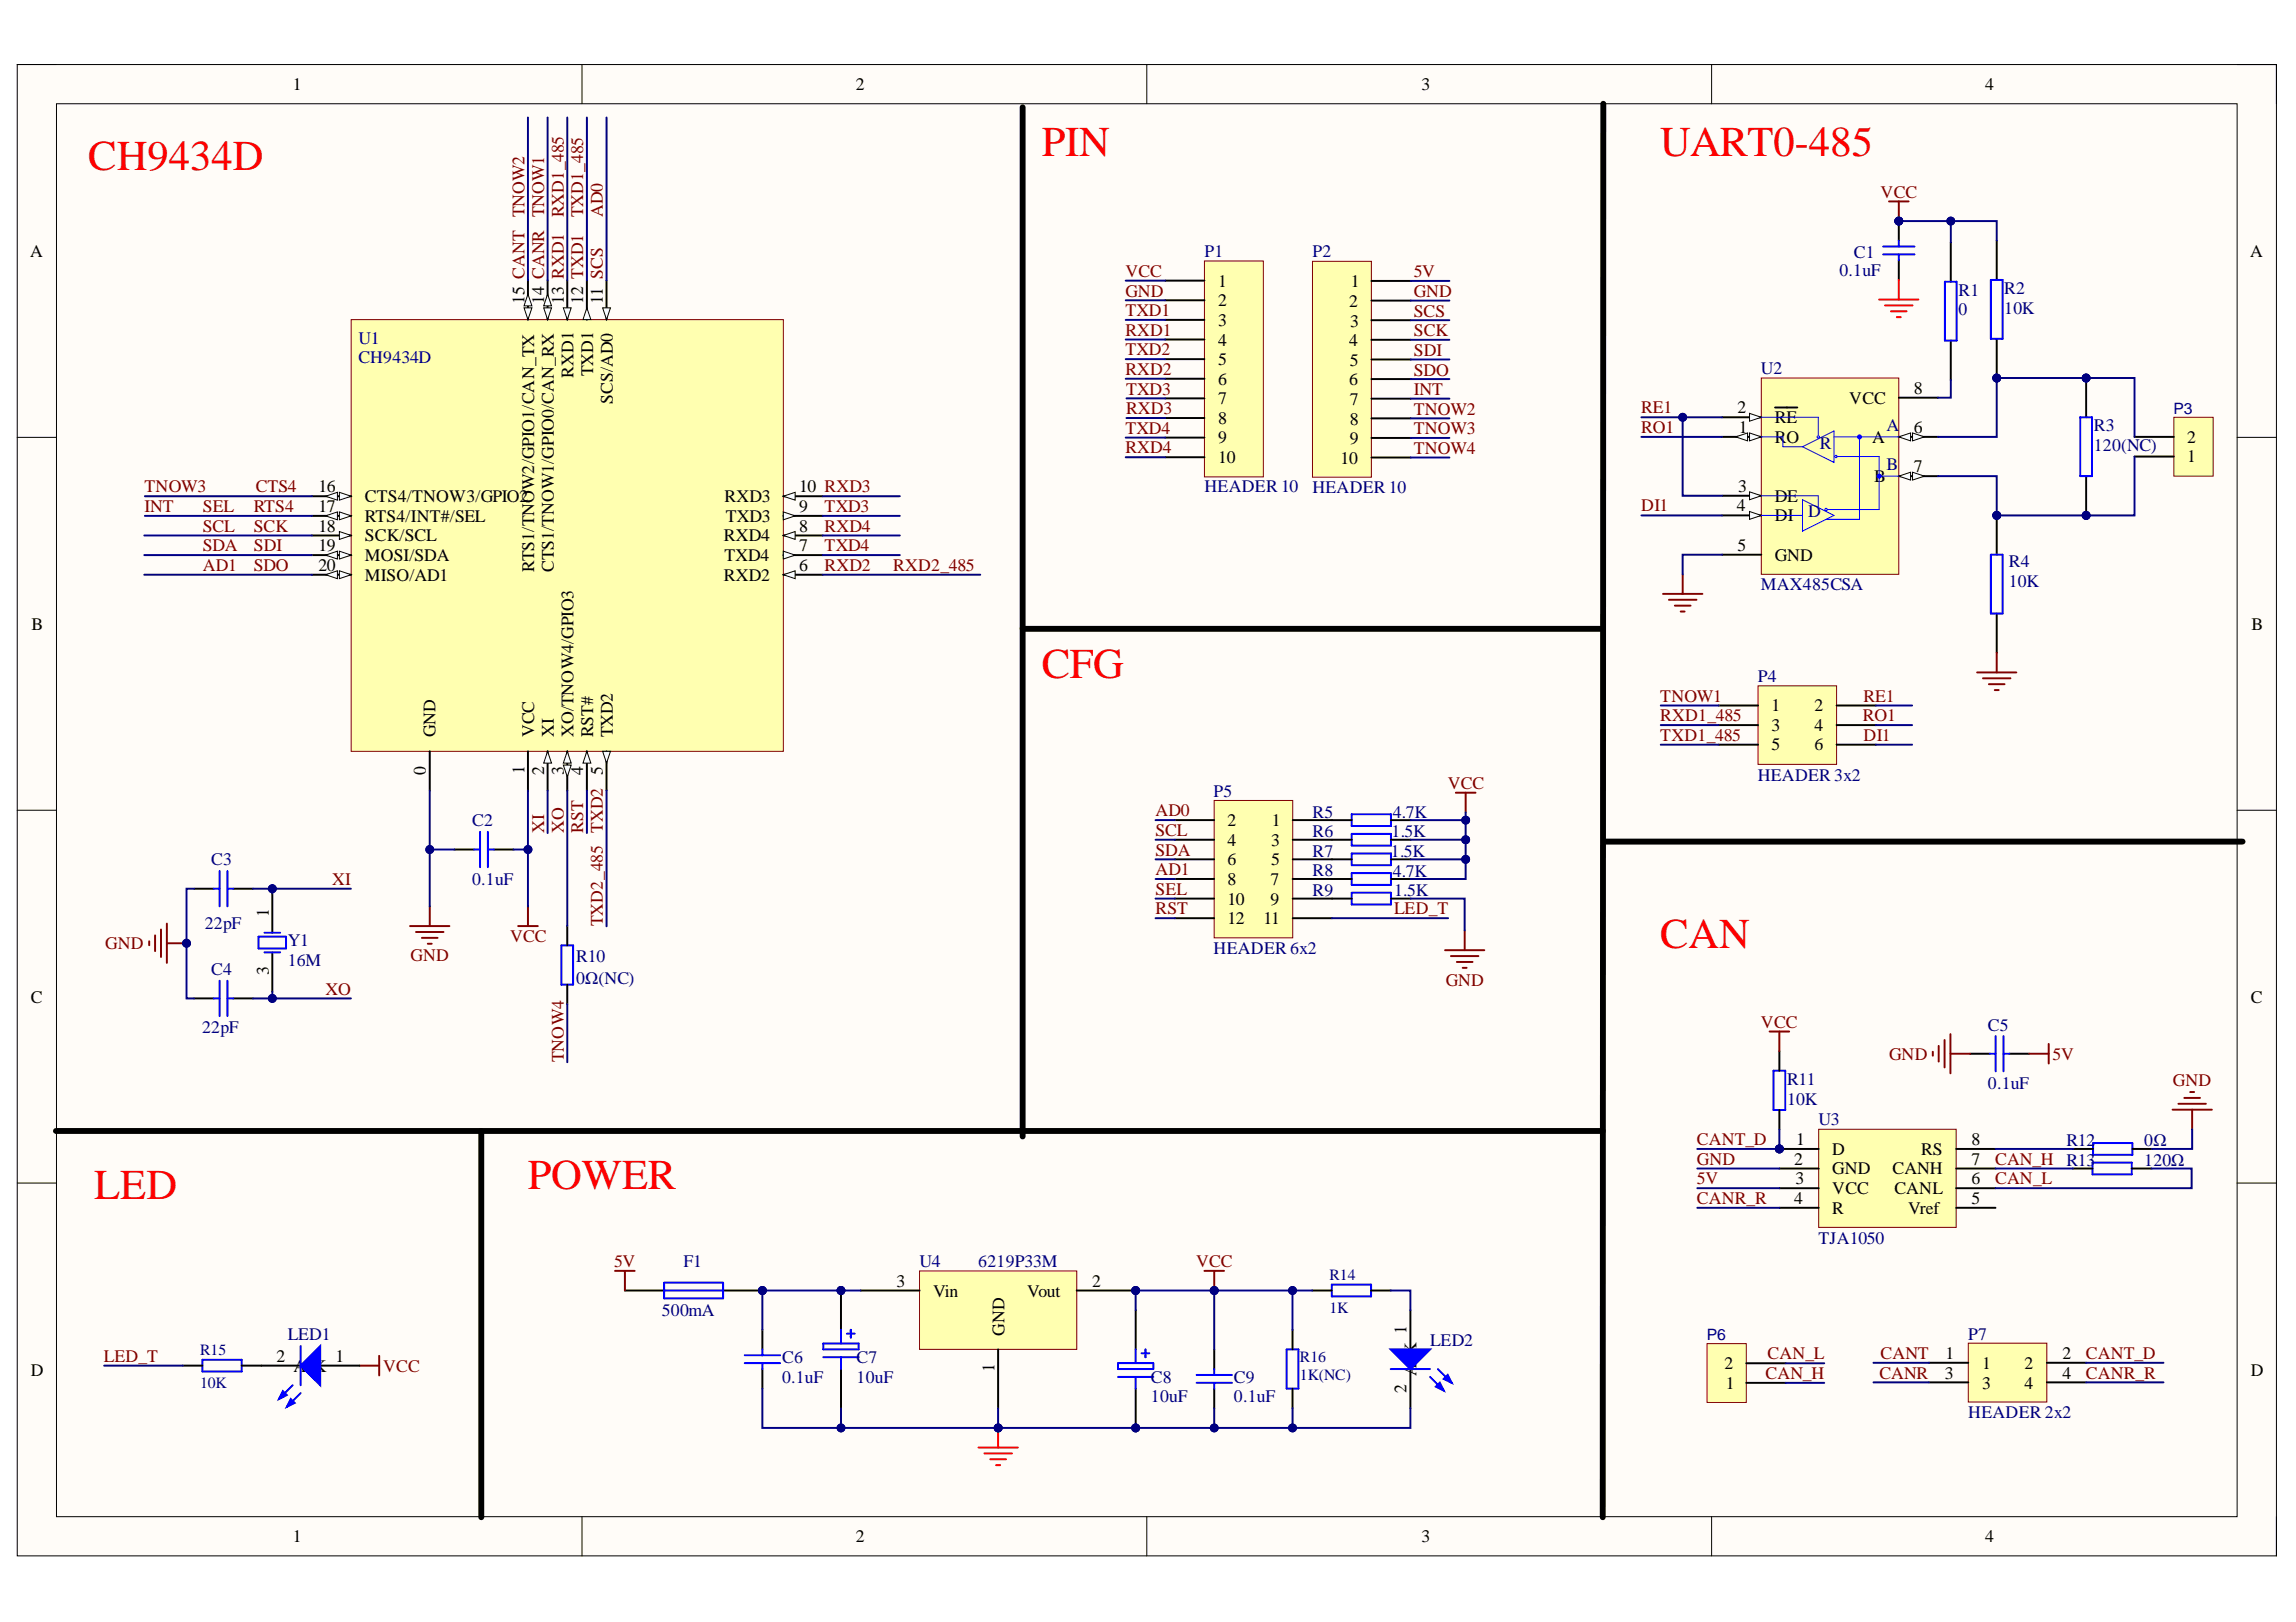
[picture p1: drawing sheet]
<svg xmlns="http://www.w3.org/2000/svg" width="297mm" height="210mm" viewBox="0 0 297 210" stroke-linecap="round" stroke-linejoin="round" font-family="sans-serif">
<defs><g id="words">
<g font-size="5.5" fill="#f00">
<text x="11.4" y="22">CH9434D</text>
<text x="134.8" y="20.2">PIN</text>
<text x="214.8" y="20.2">UART0-485</text>
<text x="134.8" y="87.7">CFG</text>
<text x="214.8" y="122.7">CAN</text>
<text x="12.2" y="155.2">LED</text>
<text x="68.3" y="153.8">POWER</text>
</g>
<g font-size="2.3">
<text x="37.9" y="11.7">1</text>
<text x="110.7" y="11.7">2</text>
<text x="183.9" y="11.7">3</text>
<text x="256.8" y="11.7">4</text>
<text x="3.9" y="33.3">A</text>
<text x="291.1" y="33.3">A</text>
<text x="67.8" y="39.3" transform="rotate(-90 67.8 39.3)">15 CANT</text>
<text x="70.4" y="39.3" transform="rotate(-90 70.4 39.3)">14 CANR</text>
<text x="72.9" y="39.3" transform="rotate(-90 72.9 39.3)">13 RXD1</text>
<text x="75.5" y="39.3" transform="rotate(-90 75.5 39.3)">12 TXD1</text>
<text x="78" y="39.3" transform="rotate(-90 78 39.3)">11 SCS</text>
<text x="157.6" y="37.1">1</text>
<text x="157.6" y="39.6">2</text>
<text x="174.5" y="39.7">2</text>
<text x="174.8" y="37.2">1</text>
<text x="157.6" y="42.2">3</text>
<text x="157.6" y="44.7">4</text>
<text x="157.6" y="47.2">5</text>
<text x="174.5" y="44.8">4</text>
<text x="174.6" y="47.3">5</text>
<text x="174.7" y="42.3">3</text>
<text x="74.2" y="48.9" transform="rotate(-90 74.2 48.9)">RXD1</text>
<text x="76.7" y="48.7" transform="rotate(-90 76.7 48.7)">TXD1</text>
<text x="79.3" y="52.2" transform="rotate(-90 79.3 52.2)">SCS/AD0</text>
<text x="157.6" y="49.8">6</text>
<text x="157.6" y="52.3">7</text>
<text x="174.5" y="49.9">6</text>
<text x="174.6" y="52.4">7</text>
<text x="224.8" y="53.5">2</text>
<text x="239.2" y="52.2">VCC</text>
<text x="247.6" y="51">8</text>
<text x="157.6" y="54.9">8</text>
<text x="157.6" y="57.4">9</text>
<text x="157.6" y="59.9">10</text>
<text x="174.6" y="54.9">8</text>
<text x="174.6" y="57.5">9</text>
<text x="224.9" y="56">1</text>
<text x="229.6" y="54.8">RE</text>
<text x="229.6" y="57.3">RO</text>
<text x="242.2" y="57.3">A</text>
<text x="247.6" y="56">6</text>
<text x="283" y="59.8">1</text>
<text x="283" y="57.3">2</text>
<text x="41.2" y="63.7">16</text>
<text x="47.2" y="65">CTS4/TNOW3/GPIO2</text>
<text x="93.7" y="65">RXD3</text>
<text x="103.4" y="63.7">10 RXD3</text>
<text x="173.4" y="60">10</text>
<text x="224.9" y="63.6">3</text>
<text x="229.6" y="64.9">DE</text>
<text x="242.5" y="62.4">B</text>
<text x="247.6" y="61.1">7</text>
<text x="41.2" y="66.3">17</text>
<text x="41.2" y="68.8">18</text>
<text x="41.2" y="71.3">19</text>
<text x="47.2" y="67.5">RTS4/INT#/SEL</text>
<text x="47.2" y="70.1">SCK/SCL</text>
<text x="93.6" y="70.1">RXD4</text>
<text x="93.9" y="67.5">TXD3</text>
<text x="103.4" y="71.3">7</text>
<text x="103.4" y="68.8">8</text>
<text x="103.4" y="66.3">9</text>
<text x="224.7" y="66.2">4</text>
<text x="224.8" y="71.3">5</text>
<text x="229.6" y="67.5">DI</text>
<text x="41.2" y="73.9">20</text>
<text x="47.2" y="72.6">MOSI/SDA</text>
<text x="47.2" y="75.1">MISO/AD1</text>
<text x="69.1" y="74" transform="rotate(-90 69.1 74)">RTS1/TNOW2/GPIO1/CAN_TX</text>
<text x="71.7" y="74" transform="rotate(-90 71.7 74)">CTS1/TNOW1/GPIO0/CAN_RX</text>
<text x="93.6" y="75.1">RXD2</text>
<text x="93.7" y="72.6">TXD4</text>
<text x="103.4" y="73.9">6</text>
<text x="229.6" y="72.6">GND</text>
<text x="4.1" y="81.5">B</text>
<text x="291.3" y="81.5">B</text>
<text x="56.3" y="95.4" transform="rotate(-90 56.3 95.4)">GND</text>
<text x="69.1" y="95.4" transform="rotate(-90 69.1 95.4)">VCC</text>
<text x="71.7" y="95.4" transform="rotate(-90 71.7 95.4)">XI</text>
<text x="74.2" y="95.4" transform="rotate(-90 74.2 95.4)">XO/TNOW4/GPIO3</text>
<text x="76.7" y="95.4" transform="rotate(-90 76.7 95.4)">RST#</text>
<text x="79.3" y="95.4" transform="rotate(-90 79.3 95.4)">TXD2</text>
<text x="229.2" y="92">1</text>
<text x="229.2" y="94.6">3</text>
<text x="234.8" y="92">2</text>
<text x="234.8" y="94.6">4</text>
<text x="55.1" y="100.3" transform="rotate(-90 55.1 100.3)">0</text>
<text x="67.8" y="100.2" transform="rotate(-90 67.8 100.2)">1</text>
<text x="70.4" y="100.3" transform="rotate(-90 70.4 100.3)">2</text>
<text x="72.9" y="100.2" transform="rotate(-90 72.9 100.2)">3</text>
<text x="75.5" y="100.3" transform="rotate(-90 75.5 100.3)">4</text>
<text x="78" y="100.2" transform="rotate(-90 78 100.2)">5</text>
<text x="229.2" y="97.1">5</text>
<text x="234.8" y="97.1">6</text>
<text x="158.8" y="106.9">2</text>
<text x="164.5" y="106.9">1</text>
<text x="158.8" y="109.5">4</text>
<text x="158.8" y="112">6</text>
<text x="164.5" y="109.5">3</text>
<text x="164.5" y="112">5</text>
<text x="34.8" y="118.7" transform="rotate(-90 34.8 118.7)">1</text>
<text x="158.8" y="114.5">8</text>
<text x="158.8" y="117.1">10</text>
<text x="158.8" y="119.6">12</text>
<text x="163.4" y="119.6">11</text>
<text x="164.4" y="114.5">7</text>
<text x="164.4" y="117.1">9</text>
<text x="4" y="129.7">C</text>
<text x="34.8" y="126.2" transform="rotate(-90 34.8 126.2)">3</text>
<text x="291.2" y="129.7">C</text>
<text x="232.4" y="148.2">1</text>
<text x="237" y="149.4">D</text>
<text x="248.5" y="149.4">RS</text>
<text x="255.1" y="148.2">8</text>
<text x="232.1" y="150.7">2</text>
<text x="232.1" y="155.8">4</text>
<text x="232.3" y="153.2">3</text>
<text x="237" y="152">GND</text>
<text x="237" y="154.5">VCC</text>
<text x="244.8" y="152">CANH</text>
<text x="245.1" y="154.5">CANL</text>
<text x="255.1" y="150.7">7</text>
<text x="255.1" y="153.2">6</text>
<text x="255.1" y="155.8">5</text>
<text x="237" y="157.1">R</text>
<text x="246.9" y="157.1">Vref</text>
<text x="116" y="166.5">3</text>
<text x="120.7" y="167.8">Vin</text>
<text x="132.9" y="167.8">Vout</text>
<text x="141.3" y="166.5">2</text>
<text x="129.9" y="172.9" transform="rotate(-90 129.9 172.9)">GND</text>
<text x="182" y="172.6" transform="rotate(-90 182 172.6)">1</text>
<text x="4" y="178">D</text>
<text x="35.8" y="176.2">2</text>
<text x="38" y="177.5">A K</text>
<text x="43.4" y="176.2">1</text>
<text x="128.7" y="177.5" transform="rotate(-90 128.7 177.5)">1</text>
<text x="183.2" y="178" transform="rotate(-90 183.2 178)">A K</text>
<text x="223.1" y="177.2">2</text>
<text x="223.3" y="179.7">1</text>
<text x="251.6" y="178.4">3</text>
<text x="251.7" y="175.9">1</text>
<text x="256.4" y="177.2">1</text>
<text x="256.4" y="179.7">3</text>
<text x="261.9" y="177.2">2</text>
<text x="261.9" y="179.7">4</text>
<text x="266.8" y="175.9">2</text>
<text x="266.8" y="178.4">4</text>
<text x="291.2" y="178">D</text>
<text x="182" y="180.2" transform="rotate(-90 182 180.2)">2</text>
<text x="37.9" y="199.6">1</text>
<text x="110.7" y="199.6">2</text>
<text x="183.9" y="199.6">3</text>
<text x="256.8" y="199.6">4</text>
</g>
<g font-size="2.3" fill="#800000">
<text x="67.8" y="28.1" transform="rotate(-90 67.8 28.1)">TNOW2</text>
<text x="70.4" y="28.1" transform="rotate(-90 70.4 28.1)">TNOW1</text>
<text x="72.9" y="28.1" transform="rotate(-90 72.9 28.1)">RXD1_485</text>
<text x="75.5" y="28.1" transform="rotate(-90 75.5 28.1)">TXD1_485</text>
<text x="78" y="28.1" transform="rotate(-90 78 28.1)">AD0</text>
<text x="243.3" y="25.6">VCC</text>
<text x="145.6" y="35.8">VCC</text>
<text x="182.9" y="35.8">5V</text>
<text x="145.6" y="38.4">GND</text>
<text x="145.6" y="40.9">TXD1</text>
<text x="182.9" y="38.5">GND</text>
<text x="182.9" y="41">SCS</text>
<text x="145.6" y="46">TXD2</text>
<text x="145.6" y="43.4">RXD1</text>
<text x="182.9" y="43.5">SCK</text>
<text x="182.9" y="46.1">SDI</text>
<text x="145.6" y="48.5">RXD2</text>
<text x="145.7" y="51.1">TXD3</text>
<text x="145.7" y="53.6">RXD3</text>
<text x="182.9" y="48.6">SDO</text>
<text x="182.9" y="51.1">INT</text>
<text x="182.9" y="53.7">TNOW2</text>
<text x="212.3" y="53.5">RE1</text>
<text x="145.6" y="56.1">TXD4</text>
<text x="145.6" y="58.7">RXD4</text>
<text x="182.9" y="58.7">TNOW4</text>
<text x="182.9" y="56.2">TNOW3</text>
<text x="212.3" y="56">RO1</text>
<text x="18.7" y="63.7">TNOW3</text>
<text x="33.1" y="63.7">CTS4</text>
<text x="18.7" y="66.3">INT</text>
<text x="26.2" y="68.8">SCL</text>
<text x="26.2" y="71.3">SDA</text>
<text x="26.2" y="66.3">SEL</text>
<text x="32.8" y="66.3">RTS4</text>
<text x="32.8" y="68.8">SCK</text>
<text x="32.8" y="71.3">SDI</text>
<text x="106.7" y="71.3">TXD4</text>
<text x="106.7" y="68.8">RXD4</text>
<text x="106.7" y="66.3">TXD3</text>
<text x="212.3" y="66.2">DI1</text>
<text x="26.2" y="73.9">AD1</text>
<text x="32.8" y="73.9">SDO</text>
<text x="106.7" y="73.9">RXD2</text>
<text x="115.6" y="73.9">RXD2_485</text>
<text x="214.8" y="90.8">TNOW1</text>
<text x="214.8" y="93.3">RXD1_485</text>
<text x="214.8" y="95.9">TXD1_485</text>
<text x="241" y="93.3">RO1</text>
<text x="241.1" y="90.8">RE1</text>
<text x="241.1" y="95.9">DI1</text>
<text x="70.4" y="107.8" transform="rotate(-90 70.4 107.8)">XI</text>
<text x="72.9" y="107.8" transform="rotate(-90 72.9 107.8)">XO</text>
<text x="75.5" y="107.8" transform="rotate(-90 75.5 107.8)">RST</text>
<text x="78" y="107.8" transform="rotate(-90 78 107.8)">TXD2</text>
<text x="149.5" y="105.7">AD0</text>
<text x="187.3" y="102.1">VCC</text>
<text x="149.5" y="108.2">SCL</text>
<text x="149.5" y="110.7">SDA</text>
<text x="149.5" y="113.3">AD1</text>
<text x="43" y="114.5">XI</text>
<text x="78" y="119.9" transform="rotate(-90 78 119.9)">TXD2_485</text>
<text x="149.5" y="115.8">SEL</text>
<text x="149.5" y="118.3">RST</text>
<text x="180.4" y="118.3">LED_T</text>
<text x="13.6" y="122.8">GND</text>
<text x="53.1" y="124.4">GND</text>
<text x="66" y="121.9">VCC</text>
<text x="42.1" y="128.7">XO</text>
<text x="187" y="127.6">GND</text>
<text x="72.9" y="137.4" transform="rotate(-90 72.9 137.4)">TNOW4</text>
<text x="227.8" y="133">VCC</text>
<text x="244.4" y="137.2">GND</text>
<text x="265.6" y="137.2">5V</text>
<text x="281.1" y="140.6">GND</text>
<text x="219.5" y="148.2">CANT_D</text>
<text x="219.5" y="155.8">CANR_R</text>
<text x="219.5" y="150.7">GND</text>
<text x="219.5" y="153.2">5V</text>
<text x="258.1" y="150.7">CAN_H</text>
<text x="258.1" y="153.2">CAN_L</text>
<text x="79.4" y="164">5V</text>
<text x="154.7" y="164">VCC</text>
<text x="13.5" y="176.2">LED_T</text>
<text x="49.6" y="177.5">VCC</text>
<text x="228.4" y="178.4">CAN_H</text>
<text x="228.7" y="175.9">CAN_L</text>
<text x="243.1" y="178.4">CANR</text>
<text x="243.3" y="175.9">CANT</text>
<text x="269.9" y="175.9">CANT_D</text>
<text x="269.9" y="178.4">CANR_R</text>
</g>
<g font-size="2.3" fill="#000080">
<text x="155.8" y="33.3">P1</text>
<text x="169.8" y="33.3">P2</text>
<text x="238" y="35.8">0.1uF</text>
<text x="239.8" y="33.4">C1</text>
<text x="253.4" y="38.3">R1</text>
<text x="253.4" y="40.8">0</text>
<text x="259.3" y="38">R2</text>
<text x="259.3" y="40.6">10K</text>
<text x="46.4" y="44.5">U1</text>
<text x="46.4" y="47">CH9434D</text>
<text x="227.8" y="48.4">U2</text>
<text x="235.4" y="58.1">R</text>
<text x="244.1" y="55.8">A</text>
<text x="270.9" y="55.8">R3</text>
<text x="270.9" y="58.3">120(NC)</text>
<text x="155.8" y="63.7">HEADER 10</text>
<text x="169.8" y="63.8">HEADER 10</text>
<text x="244.1" y="60.9">B</text>
<text x="233.9" y="66.9">D</text>
<text x="227.8" y="76.4">MAX485CSA</text>
<text x="259.9" y="73.4">R4</text>
<text x="259.9" y="75.9">10K</text>
<text x="227.4" y="88.2">P4</text>
<text x="227.4" y="101">HEADER 3x2</text>
<text x="61.1" y="106.9">C2</text>
<text x="157" y="103.1">P5</text>
<text x="169.8" y="105.9">R5</text>
<text x="180.2" y="105.8">4.7K</text>
<text x="27.3" y="112">C3</text>
<text x="169.8" y="113.4">R8</text>
<text x="169.8" y="108.4">R6</text>
<text x="169.8" y="110.9">R7</text>
<text x="179.9" y="110.9">1.5K</text>
<text x="180" y="108.3">1.5K</text>
<text x="180.2" y="113.5">4.7K</text>
<text x="61.1" y="114.5">0.1uF</text>
<text x="169.8" y="115.9">R9</text>
<text x="180.4" y="116">1.5K</text>
<text x="26.5" y="120.2">22pF</text>
<text x="37.2" y="122.5">Y1</text>
<text x="37.2" y="125">16M</text>
<text x="74.5" y="124.5">R10</text>
<text x="157" y="123.4">HEADER 6x2</text>
<text x="27.3" y="126.2">C4</text>
<text x="74.5" y="127.3">0Ω(NC)</text>
<text x="26.1" y="133.6">22pF</text>
<text x="257.2" y="133.4">C5</text>
<text x="231.2" y="140.4">R11</text>
<text x="231.2" y="142.9">10K</text>
<text x="257.2" y="141">0.1uF</text>
<text x="235.3" y="145.6">U3</text>
<text x="267.3" y="148.3">R12</text>
<text x="277.4" y="148.3">0Ω</text>
<text x="267.3" y="150.9">R13</text>
<text x="277.4" y="150.9">120Ω</text>
<text x="235.3" y="160.9">TJA1050</text>
<text x="88.4" y="164">F1</text>
<text x="118.9" y="164">U4</text>
<text x="126.6" y="164">6219P33M</text>
<text x="37.2" y="173.4">LED1</text>
<text x="85.6" y="170.3">500mA</text>
<text x="254.6" y="173.4">P7</text>
<text x="101.2" y="176.4">C6</text>
<text x="101.2" y="178.9">0.1uF</text>
<text x="110.8" y="176.4">C7</text>
<text x="110.8" y="178.9">10uF</text>
<text x="148.9" y="178.9">C8</text>
<text x="159.6" y="178.9">C9</text>
<text x="185" y="174.1">LED2</text>
<text x="148.9" y="181.5">10uF</text>
<text x="159.6" y="181.5">0.1uF</text>
<text x="254.6" y="183.5">HEADER 2x2</text>
</g>
<g font-size="2" fill="#000080">
<text x="281.2" y="53.6">P3</text>
<text x="172" y="165.6">R14</text>
<text x="172" y="169.9">1K</text>
<text x="220.8" y="173.5">P6</text>
<text x="25.9" y="175.3">R15</text>
<text x="25.9" y="179.6">10K</text>
<text x="168.2" y="176.2">R16</text>
<text x="168.2" y="178.5">1K(NC)</text>
</g>
</g></defs>
<path d="M2.2 8.4h292.3v192.9h-292.3z" fill-rule="evenodd" fill="#fffcf8"/>
<path d="M2.2 8.4h292.3v192.9h-292.3z" fill="none" stroke="#000" stroke-width=".13"/>
<path d="M7.3 13.4h282.1v182.9h-282.1z" fill-rule="evenodd" fill="#fffcf8"/>
<g fill="none" stroke="#000" stroke-width=".13">
<path d="M2.2 8.3h5.1M7.3 13.4h282.1v182.9h-282.1zM75.3 8.3v5.1M148.4 8.3v5.1M221.4 8.4v5M289.4 8.4h5.1v5M2.2 56.6h5.1M289.4 56.6h5.1M2.2 104.9h5.1M289.4 104.9h5.1M2.2 153.1h5.1M289.4 153.1h5.1"/>
<path d="M75.3 196.3v5M148.4 196.3v5M221.4 196.3v5M294.5 196.3v5"/>
</g>
<path d="M35.2 115.6v5.1M35.2 123.2v5.1" fill="none" stroke="#000" stroke-width=".25"/>
<path d="M33.4 121.2h3.6v1.5h-3.6zM34.2 123.2h2M34.2 120.7h2" fill="none" stroke="#00f" stroke-width=".25"/>
<path d="M46.5 176.7h2.6M49.1 175.5v2.5" fill="none" stroke="#800000" stroke-width=".25"/>
<path d="M227.9 48.9h17.8v25.4h-17.8z" fill-rule="evenodd" fill="#ffffb0"/>
<path d="M227.9 48.9h17.8v25.4h-17.8z" fill="none" stroke="#800000" stroke-width=".13"/>
<path d="M222.8 54h5.1" fill="none" stroke="#000" stroke-width=".25"/>
<path d="M226.3 53.5l1.6 .5-1.6 .5z" fill="#f8fcff"/>
<path d="M226.3 53.5l1.6 .5-1.6 .5z" fill="none" stroke="#000" stroke-width=".13"/>
<path d="M229.6 52.7h2.9M222.8 64.2h5.1" fill="none" stroke="#000" stroke-width=".25"/>
<path d="M226.3 63.6l1.6 .6-1.6 .5z" fill="#f8fcff"/>
<path d="M226.3 63.6l1.6 .6-1.6 .5z" fill="none" stroke="#000" stroke-width=".13"/>
<path d="M222.8 66.7h5.1" fill="none" stroke="#000" stroke-width=".25"/>
<path d="M226.3 66.2l1.6 .5-1.6 .5z" fill="#f8fcff"/>
<path d="M226.3 66.2l1.6 .5-1.6 .5z" fill="none" stroke="#000" stroke-width=".13"/>
<path d="M222.8 56.5h5.1M245.7 51.5h5" fill="none" stroke="#000" stroke-width=".25"/>
<path d="M226.3 56l1.6 .5-1.6 .6z" fill="#f8fcff"/>
<path d="M226.3 56l1.6 .5-1.6 .6z" fill="none" stroke="#000" stroke-width=".13"/>
<path d="M224.6 56.5l1.5-.5v1.1z" fill="#f8fcff"/>
<path d="M224.6 56.5l1.5-.5v1.1z" fill="none" stroke="#000" stroke-width=".13"/>
<path d="M245.7 56.5h5" fill="none" stroke="#000" stroke-width=".25"/>
<path d="M245.7 56.5l1.5-.5v1.1z" fill="#f8fcff"/>
<path d="M245.7 56.5l1.5-.5v1.1z" fill="none" stroke="#000" stroke-width=".13"/>
<path d="M247.4 56l1.6 .5-1.6 .6z" fill="#f8fcff"/>
<path d="M247.4 56l1.6 .5-1.6 .6z" fill="none" stroke="#000" stroke-width=".13"/>
<path d="M245.7 61.6h5" fill="none" stroke="#000" stroke-width=".25"/>
<path d="M245.7 61.6l1.5-.5v1z" fill="#f8fcff"/>
<path d="M245.7 61.6l1.5-.5v1z" fill="none" stroke="#000" stroke-width=".13"/>
<path d="M247.4 61.1l1.6 .5-1.6 .5z" fill="#f8fcff"/>
<path d="M247.4 61.1l1.6 .5-1.6 .5z" fill="none" stroke="#000" stroke-width=".13"/>
<path d="M222.8 71.8h5.1" fill="none" stroke="#000" stroke-width=".25"/>
<g fill="none" stroke="#00f" stroke-width=".13">
<path d="M227.9 56.5h2.8M233.2 57.8l4.1-2v4zM237.3 56.5h8.4M237.8 59.1h5.3v6.8h-6.6M240.6 56.5v10.7h-4.3M227.9 66.7h5.3M233.2 64.7l4.1 2-4.1 2z"/>
<circle cx="237.5" cy="59.1" r=".15"/>
<circle cx="236.2" cy="65.9" r=".15"/>
</g>
<circle cx="240.6" cy="56.5" r=".26" fill="#00f"/>
<g fill="none" stroke="#00f" stroke-width=".13">
<path d="M227.9 54h7.3v2.3M230.7 56.5v1.3h2.5M243.1 61.6h2.6"/>
<circle cx="235.2" cy="56.5" r=".15"/>
<circle cx="240.6" cy="56.5" r=".26"/>
</g>
<circle cx="243.1" cy="61.6" r=".25" fill="#00f"/>
<g fill="none" stroke="#00f" stroke-width=".13">
<path d="M227.9 64.2h7.3v1.5"/>
<circle cx="243.1" cy="61.6" r=".25"/>
</g>
<circle cx="245.7" cy="28.6" r=".51" fill="#000080"/>
<circle cx="245.7" cy="28.6" r=".51" fill="none" stroke="#000080" stroke-width=".13"/>
<path d="M245.7 28.6v2.5M245.7 33.7v2.5" fill="none" stroke="#000" stroke-width=".25"/>
<circle cx="245.7" cy="28.6" r=".51" fill="#000080"/>
<circle cx="245.7" cy="28.6" r=".51" fill="none" stroke="#000080" stroke-width=".13"/>
<path d="M243.6 31.9h4.1M243.6 32.9h4.1M245.7 31.1v.8M245.7 32.9v.8" fill="none" stroke="#00f" stroke-width=".25"/>
<path d="M243.1 38.8h5.1M243.9 39.5h3.5M245.7 36.2v2.6M244.6 40.3h2.1M245.4 41h.5" fill="none" stroke="#f00" stroke-width=".25"/>
<path d="M281.2 54h5.1v7.6h-5.1z" fill-rule="evenodd" fill="#ffffb0"/>
<path d="M281.2 54h5.1v7.6h-5.1z" fill="none" stroke="#800000" stroke-width=".13"/>
<path d="M276.1 59.1h5.1M276.1 56.5h5.1" fill="none" stroke="#000" stroke-width=".25"/>
<circle cx="258.3" cy="48.9" r=".51" fill="#000080"/>
<circle cx="258.3" cy="48.9" r=".51" fill="none" stroke="#000080" stroke-width=".13"/>
<path d="M258.3 31.1v5.1M258.3 43.8v5.1" fill="none" stroke="#000" stroke-width=".25"/>
<circle cx="258.3" cy="48.9" r=".51" fill="#000080"/>
<circle cx="258.3" cy="48.9" r=".51" fill="none" stroke="#000080" stroke-width=".13"/>
<path d="M257.6 36.2h1.5v7.6h-1.5z" fill="none" stroke="#00f" stroke-width=".25"/>
<circle cx="258.3" cy="66.7" r=".51" fill="#000080"/>
<circle cx="258.3" cy="66.7" r=".51" fill="none" stroke="#000080" stroke-width=".13"/>
<path d="M258.3 66.7v5.1" fill="none" stroke="#000" stroke-width=".25"/>
<circle cx="258.3" cy="66.7" r=".51" fill="#000080"/>
<circle cx="258.3" cy="66.7" r=".51" fill="none" stroke="#000080" stroke-width=".13"/>
<path d="M258.3 79.4v5.1" fill="none" stroke="#000" stroke-width=".25"/>
<path d="M257.6 71.8h1.5v7.6h-1.5z" fill="none" stroke="#00f" stroke-width=".25"/>
<path d="M244.4 26.1h2.5M245.7 26.1v2.5M215.2 76.9h5M215.9 77.6h3.6M216.7 78.4h2M217.4 79.1h.5M217.7 74.3v2.6M255.8 87h5.1M256.5 87.8h3.6M257.3 88.5h2M258.1 89.3h.5M258.3 84.5v2.5" fill="none" stroke="#800000" stroke-width=".25"/>
<circle cx="245.7" cy="28.6" r=".51" fill="#000080"/>
<circle cx="245.7" cy="28.6" r=".51" fill="none" stroke="#000080" stroke-width=".13"/>
<path d="M174.9 105.4h5.1v1.5h-5.1zM174.9 113h5.1v1.5h-5.1zM174.9 115.5h5.1v1.5h-5.1z" fill="none" stroke="#00f" stroke-width=".25"/>
<path d="M172.3 106.1h2.6M172.3 113.8h2.6M172.3 116.3h2.6M180 106.1h2.5M180 113.8h2.5M180 116.3h2.5" fill="none" stroke="#000" stroke-width=".25"/>
<path d="M188.3 102.6h2.6M189.6 102.6v2.5M187 123h5M187.7 123.7h3.6M188.5 124.5h2M189.2 125.2h.5M189.5 120.4v2.6" fill="none" stroke="#800000" stroke-width=".25"/>
<circle cx="146.9" cy="184.8" r=".51" fill="#000080"/>
<circle cx="146.9" cy="184.8" r=".51" fill="none" stroke="#000080" stroke-width=".13"/>
<path d="M146.9 169.6v5M146.9 179.7v5.1" fill="none" stroke="#000" stroke-width=".25"/>
<circle cx="146.9" cy="184.8" r=".51" fill="#000080"/>
<circle cx="146.9" cy="184.8" r=".51" fill="none" stroke="#000080" stroke-width=".13"/>
<path d="M144.6 176.4h4.6v.8h-4.6zM144.6 178.2h4.6M146.9 174.6v1.8M146.9 178.2v1.5M147.7 175.1h1M148.2 174.6v1" fill="none" stroke="#00f" stroke-width=".25"/>
<path d="M126.6 187.3h5.1M127.4 188.1h3.5M128.1 188.8h2.1M128.9 189.6h.5M129.1 184.8v2.5" fill="none" stroke="#f00" stroke-width=".25"/>
<circle cx="129.1" cy="184.8" r=".51" fill="#000080"/>
<circle cx="129.1" cy="184.8" r=".51" fill="none" stroke="#000080" stroke-width=".13"/>
<path d="M155.8 164.5h2.6M157.1 164.5v2.5" fill="none" stroke="#800000" stroke-width=".25"/>
<circle cx="157.1" cy="167" r=".51" fill="#000080"/>
<circle cx="157.1" cy="167" r=".51" fill="none" stroke="#000080" stroke-width=".13"/>
<circle cx="108.8" cy="167" r=".51" fill="#000080"/>
<circle cx="108.8" cy="167" r=".51" fill="none" stroke="#000080" stroke-width=".13"/>
<path d="M108.8 167v5.1" fill="none" stroke="#000" stroke-width=".25"/>
<circle cx="108.8" cy="167" r=".51" fill="#000080"/>
<circle cx="108.8" cy="167" r=".51" fill="none" stroke="#000080" stroke-width=".13"/>
<path d="M98.6 172.1v2.5M98.6 177.2v2.5M108.8 177.2v5M157.1 174.6v2.6M157.1 179.7v2.5M169.8 167h2.5M177.4 167h2.5M182.5 169.6v5M182.5 177.2v5" fill="none" stroke="#000" stroke-width=".25"/>
<g fill="none" stroke="#00f" stroke-width=".25">
<path d="M96.3 176.4h4.6M96.3 175.4h4.6M98.6 174.6v.8M98.6 176.4v.8M106.5 173.9h4.6v.7h-4.6zM106.5 175.6h4.6M108.8 172.1v1.8M108.8 175.6v1.6M109.6 172.6h1M110.1 172.1v1M154.8 178.9h4.6M154.8 177.9h4.6"/>
<path d="M157.1 177.2v.7M157.1 178.9v.8M172.3 166.2h5.1v1.6h-5.1z"/>
</g>
<path d="M179.9 174.6h5.1l-2.5 2.6z" fill="#00f"/>
<path d="M179.9 174.6h5.1l-2.5 2.6zM185 178.2l1.8 1.8M186 177.2l1.8 1.7" fill="none" stroke="#00f" stroke-width=".25"/>
<path d="M185.8 179.5l.5-.6 .5 1.1z" fill="#00f"/>
<path d="M185.8 179.5l.5-.6 .5 1.1z" fill="none" stroke="#00f" stroke-width=".25"/>
<path d="M186.8 178.4l.5-.5 .5 1z" fill="#00f"/>
<path d="M166.5 174.6h1.5v5.1h-1.5zM179.9 177.2h5.1M186.8 178.4l.5-.5 .5 1z" fill="none" stroke="#00f" stroke-width=".25"/>
<path d="M167.2 172.1v2.5M167.2 179.7v2.5" fill="none" stroke="#000" stroke-width=".25"/>
<circle cx="98.6" cy="167" r=".51" fill="#000080"/>
<circle cx="98.6" cy="167" r=".51" fill="none" stroke="#000080" stroke-width=".13"/>
<path d="M93.5 167h5.1" fill="none" stroke="#000" stroke-width=".25"/>
<circle cx="98.6" cy="167" r=".51" fill="#000080"/>
<circle cx="98.6" cy="167" r=".51" fill="none" stroke="#000080" stroke-width=".13"/>
<path d="M80.8 167h5.1" fill="none" stroke="#000" stroke-width=".25"/>
<path d="M85.9 166h7.6v2h-7.6zM85.9 167h7.6" fill="none" stroke="#00f" stroke-width=".25"/>
<circle cx="146.9" cy="167" r=".51" fill="#000080"/>
<circle cx="146.9" cy="167" r=".51" fill="none" stroke="#000080" stroke-width=".13"/>
<path d="M119 164.5h20.3v10.1h-20.3z" fill-rule="evenodd" fill="#ffffb0"/>
<path d="M119 164.5h20.3v10.1h-20.3z" fill="none" stroke="#800000" stroke-width=".13"/>
<path d="M111.3 167h7.7M129.1 174.6v7.6M139.3 167h7.6" fill="none" stroke="#000" stroke-width=".25"/>
<circle cx="146.9" cy="167" r=".51" fill="#000080"/>
<circle cx="146.9" cy="167" r=".51" fill="none" stroke="#000080" stroke-width=".13"/>
<path d="M21.6 119.5v5.1M19.3 121.8v.5M20.1 121v2.1M20.8 120.3v3.5M21.6 122.1h2.5M79.6 164.5h2.5M80.8 164.5v2.5" fill="none" stroke="#800000" stroke-width=".25"/>
<path d="M25.1 115h2.5M30.2 115h2.5M25.1 129.2h2.5M30.2 129.2h2.5" fill="none" stroke="#000" stroke-width=".25"/>
<path d="M27.6 115h.8M28.4 112.7v4.6M29.4 115h.8M29.4 112.7v4.6M27.6 129.2h.8M28.4 126.9v4.6M29.4 126.9v4.6M29.4 129.2h.8" fill="none" stroke="#00f" stroke-width=".25"/>
<circle cx="24.1" cy="122.1" r=".51" fill="#000080"/>
<circle cx="24.1" cy="122.1" r=".51" fill="none" stroke="#000080" stroke-width=".13"/>
<path d="M132.3 13.9v133.2M207.4 13.4l-.1 182.9M132.3 81.4h75M7.2 146.4h200.1M62.3 146.4v49.9" fill="none" stroke="#000" stroke-width=".76"/>
<path d="M227.4 88.8h10.2v10.1h-10.2z" fill-rule="evenodd" fill="#ffffb0"/>
<path d="M227.4 88.8h10.2v10.1h-10.2z" fill="none" stroke="#800000" stroke-width=".13"/>
<path d="M252.4 31.4v5.1M252.4 44.1v5.1M222.4 91.3h5M222.4 93.8h5M222.4 96.4h5M237.6 91.3h5.1M237.6 93.8h5.1M237.6 96.4h5.1" fill="none" stroke="#000" stroke-width=".25"/>
<path d="M251.6 36.5h1.5v7.6h-1.5z" fill="none" stroke="#00f" stroke-width=".25"/>
<circle cx="269.9" cy="48.9" r=".51" fill="#000080"/>
<circle cx="269.9" cy="48.9" r=".51" fill="none" stroke="#000080" stroke-width=".13"/>
<circle cx="269.9" cy="66.7" r=".51" fill="#000080"/>
<circle cx="269.9" cy="66.7" r=".51" fill="none" stroke="#000080" stroke-width=".13"/>
<path d="M269.9 48.9v5.1" fill="none" stroke="#000" stroke-width=".25"/>
<circle cx="269.9" cy="48.9" r=".51" fill="#000080"/>
<circle cx="269.9" cy="48.9" r=".51" fill="none" stroke="#000080" stroke-width=".13"/>
<path d="M269.9 61.6v5.1" fill="none" stroke="#000" stroke-width=".25"/>
<circle cx="269.9" cy="66.7" r=".51" fill="#000080"/>
<circle cx="269.9" cy="66.7" r=".51" fill="none" stroke="#000080" stroke-width=".13"/>
<path d="M269.1 54h1.6v7.6h-1.6zM174.9 107.9h5.1v1.5h-5.1zM174.9 110.4h5.1v1.6h-5.1z" fill="none" stroke="#00f" stroke-width=".25"/>
<path d="M172.3 108.7h2.6M172.3 111.2h2.6M180 108.7h2.5M180 111.2h2.5" fill="none" stroke="#000" stroke-width=".25"/>
<path d="M45.4 41.4h55.9v55.8h-55.9z" fill-rule="evenodd" fill="#ffffb0"/>
<path d="M45.4 41.4h55.9v55.8h-55.9z" fill="none" stroke="#800000" stroke-width=".13"/>
<path d="M101.3 71.8h5.1" fill="none" stroke="#000" stroke-width=".25"/>
<path d="M101.3 71.3l1.6 .5-1.6 .5z" fill="#f8fcff"/>
<path d="M101.3 71.3l1.6 .5-1.6 .5z" fill="none" stroke="#000" stroke-width=".13"/>
<path d="M101.3 69.3h5.1" fill="none" stroke="#000" stroke-width=".25"/>
<path d="M101.3 69.3l1.6-.5v1z" fill="#f8fcff"/>
<path d="M101.3 69.3l1.6-.5v1z" fill="none" stroke="#000" stroke-width=".13"/>
<path d="M101.3 66.8h5.1" fill="none" stroke="#000" stroke-width=".25"/>
<path d="M101.3 66.2l1.6 .6-1.6 .5z" fill="#f8fcff"/>
<path d="M101.3 66.2l1.6 .6-1.6 .5z" fill="none" stroke="#000" stroke-width=".13"/>
<path d="M101.3 64.2h5.1" fill="none" stroke="#000" stroke-width=".25"/>
<path d="M101.3 64.2l1.6-.5v1z" fill="#f8fcff"/>
<path d="M101.3 64.2l1.6-.5v1z" fill="none" stroke="#000" stroke-width=".13"/>
<path d="M78.5 36.3v5.1" fill="none" stroke="#000" stroke-width=".25"/>
<path d="M78 39.8h1l-.5 1.6z" fill="#f8fcff"/>
<path d="M78 39.8h1l-.5 1.6z" fill="none" stroke="#000" stroke-width=".13"/>
<path d="M75.9 36.3v5.1" fill="none" stroke="#000" stroke-width=".25"/>
<path d="M75.9 39.8l.5 1.6h-1z" fill="#f8fcff"/>
<path d="M75.9 39.8l.5 1.6h-1z" fill="none" stroke="#000" stroke-width=".13"/>
<path d="M73.4 36.3v5.1" fill="none" stroke="#000" stroke-width=".25"/>
<path d="M72.9 39.8h1l-.5 1.6z" fill="#f8fcff"/>
<path d="M72.9 39.8h1l-.5 1.6z" fill="none" stroke="#000" stroke-width=".13"/>
<path d="M70.8 36.3v5.1" fill="none" stroke="#000" stroke-width=".25"/>
<path d="M70.3 39.8h1.1l-.6 1.6z" fill="#f8fcff"/>
<path d="M70.3 39.8h1.1l-.6 1.6z" fill="none" stroke="#000" stroke-width=".13"/>
<path d="M70.8 38.1l.6 1.5h-1.1z" fill="#f8fcff"/>
<path d="M70.8 38.1l.6 1.5h-1.1z" fill="none" stroke="#000" stroke-width=".13"/>
<path d="M68.3 36.3v5.1" fill="none" stroke="#000" stroke-width=".25"/>
<path d="M67.8 39.8h1l-.5 1.6z" fill="#f8fcff"/>
<path d="M67.8 39.8h1l-.5 1.6z" fill="none" stroke="#000" stroke-width=".13"/>
<path d="M68.3 38.1l.5 1.5h-1z" fill="#f8fcff"/>
<path d="M68.3 38.1l.5 1.5h-1z" fill="none" stroke="#000" stroke-width=".13"/>
<path d="M40.3 64.2h5.1" fill="none" stroke="#000" stroke-width=".25"/>
<path d="M43.9 63.7l1.5 .5-1.5 .5z" fill="#f8fcff"/>
<path d="M43.9 63.7l1.5 .5-1.5 .5z" fill="none" stroke="#000" stroke-width=".13"/>
<path d="M42.1 64.2l1.6-.5v1z" fill="#f8fcff"/>
<path d="M42.1 64.2l1.6-.5v1z" fill="none" stroke="#000" stroke-width=".13"/>
<path d="M40.3 66.8h5.1" fill="none" stroke="#000" stroke-width=".25"/>
<path d="M43.9 66.2l1.5 .6-1.5 .5z" fill="#f8fcff"/>
<path d="M43.9 66.2l1.5 .6-1.5 .5z" fill="none" stroke="#000" stroke-width=".13"/>
<path d="M42.1 66.8l1.6-.6v1.1z" fill="#f8fcff"/>
<path d="M42.1 66.8l1.6-.6v1.1z" fill="none" stroke="#000" stroke-width=".13"/>
<path d="M40.3 69.3h5.1" fill="none" stroke="#000" stroke-width=".25"/>
<path d="M43.9 68.8l1.5 .5-1.5 .5z" fill="#f8fcff"/>
<path d="M43.9 68.8l1.5 .5-1.5 .5z" fill="none" stroke="#000" stroke-width=".13"/>
<path d="M40.3 71.8h5.1" fill="none" stroke="#000" stroke-width=".25"/>
<path d="M43.9 71.3l1.5 .5-1.5 .5z" fill="#f8fcff"/>
<path d="M43.9 71.3l1.5 .5-1.5 .5z" fill="none" stroke="#000" stroke-width=".13"/>
<path d="M42.1 71.8l1.6-.5v1z" fill="#f8fcff"/>
<path d="M42.1 71.8l1.6-.5v1z" fill="none" stroke="#000" stroke-width=".13"/>
<path d="M40.3 74.4h5.1" fill="none" stroke="#000" stroke-width=".25"/>
<path d="M43.9 73.9l1.5 .5-1.5 .5z" fill="#f8fcff"/>
<path d="M43.9 73.9l1.5 .5-1.5 .5z" fill="none" stroke="#000" stroke-width=".13"/>
<path d="M42.1 74.4l1.6-.5v1z" fill="#f8fcff"/>
<path d="M42.1 74.4l1.6-.5v1z" fill="none" stroke="#000" stroke-width=".13"/>
<path d="M55.6 97.2v5.1M68.3 97.2v5.1M70.8 97.2v5.1" fill="none" stroke="#000" stroke-width=".25"/>
<path d="M70.8 97.2l.6 1.6h-1.1z" fill="#f8fcff"/>
<path d="M70.8 97.2l.6 1.6h-1.1z" fill="none" stroke="#000" stroke-width=".13"/>
<path d="M73.4 97.2v5.1" fill="none" stroke="#000" stroke-width=".25"/>
<path d="M73.4 97.2l.5 1.6h-1z" fill="#f8fcff"/>
<path d="M73.4 97.2l.5 1.6h-1z" fill="none" stroke="#000" stroke-width=".13"/>
<path d="M72.9 99h1l-.5 1.5z" fill="#f8fcff"/>
<path d="M72.9 99h1l-.5 1.5z" fill="none" stroke="#000" stroke-width=".13"/>
<path d="M75.9 97.2v5.1" fill="none" stroke="#000" stroke-width=".25"/>
<path d="M75.9 97.2l.5 1.6h-1z" fill="#f8fcff"/>
<path d="M75.9 97.2l.5 1.6h-1z" fill="none" stroke="#000" stroke-width=".13"/>
<path d="M78.5 97.2v5.1" fill="none" stroke="#000" stroke-width=".25"/>
<path d="M78 97.2h1l-.5 1.6z" fill="#f8fcff"/>
<path d="M78 97.2h1l-.5 1.6z" fill="none" stroke="#000" stroke-width=".13"/>
<path d="M101.3 74.4h5.1" fill="none" stroke="#000" stroke-width=".25"/>
<path d="M101.3 74.4l1.6-.5v1z" fill="#f8fcff"/>
<path d="M101.3 74.4l1.6-.5v1z" fill="none" stroke="#000" stroke-width=".13"/>
<path d="M53.1 119.8h5M55.6 117.3v2.5M67 119.8h2.6M68.3 117.3v2.5M53.8 120.6h3.6M54.6 121.4h2M55.3 122.1h.6" fill="none" stroke="#800000" stroke-width=".25"/>
<path d="M61.3 109.9h.8M62.1 107.7v4.5M63.1 109.9h.8M63.1 107.7v4.5M72.6 122.3h1.6v5.1h-1.6z" fill="none" stroke="#00f" stroke-width=".25"/>
<path d="M58.8 109.9h2.5M63.9 109.9h2.5M73.4 119.8v2.5M73.4 127.4v2.6M33.8 176.7h5.1M41.4 176.7h5.1" fill="none" stroke="#000" stroke-width=".25"/>
<path d="M38.9 176.7l2.5-2.5v5.1z" fill="#00f"/>
<path d="M37.9 179.3l-1.8 1.7M38.9 176.7l2.5-2.5v5.1zM38.9 180.3l-1.8 1.8" fill="none" stroke="#00f" stroke-width=".25"/>
<path d="M36.6 180l.5 .5-1 .5z" fill="#00f"/>
<path d="M36.6 180l.5 .5-1 .5z" fill="none" stroke="#00f" stroke-width=".25"/>
<path d="M37.6 181l.5 .6-1 .5z" fill="#00f"/>
<path d="M26.2 176h5.1v1.5h-5.1zM38.9 174.2v5.1M37.6 181l.5 .6-1 .5z" fill="none" stroke="#00f" stroke-width=".25"/>
<path d="M23.6 176.7h2.6M31.3 176.7h2.5" fill="none" stroke="#000" stroke-width=".25"/>
<path d="M155.8 33.8h7.6v27.9h-7.6z" fill-rule="evenodd" fill="#ffffb0"/>
<path d="M155.8 33.8h7.6v27.9h-7.6z" fill="none" stroke="#800000" stroke-width=".13"/>
<path d="M150.7 36.3h5.1M150.7 38.9h5.1M150.7 41.4h5.1M150.7 43.9h5.1M150.7 46.5h5.1M150.7 49h5.1M150.7 51.6h5.1M150.7 54.1h5.1M150.7 56.6h5.1M150.7 59.2h5.1" fill="none" stroke="#000" stroke-width=".25"/>
<path d="M169.8 33.8h7.6v28h-7.6z" fill-rule="evenodd" fill="#ffffb0"/>
<path d="M169.8 33.8h7.6v28h-7.6z" fill="none" stroke="#800000" stroke-width=".13"/>
<path d="M177.4 36.4h5.1M177.4 38.9h5.1M177.4 41.4h5.1M177.4 44h5.1M177.4 46.5h5.1M177.4 49.1h5.1M177.4 51.6h5.1M177.4 54.1h5.1M177.4 56.7h5.1M177.4 59.2h5.1" fill="none" stroke="#000" stroke-width=".25"/>
<circle cx="230.2" cy="148.7" r=".51" fill="#000080"/>
<circle cx="230.2" cy="148.7" r=".51" fill="none" stroke="#000080" stroke-width=".13"/>
<path d="M235.3 146.1h17.8v12.7h-17.8z" fill-rule="evenodd" fill="#ffffb0"/>
<path d="M235.3 146.1h17.8v12.7h-17.8z" fill="none" stroke="#800000" stroke-width=".13"/>
<path d="M230.2 148.7h5.1" fill="none" stroke="#000" stroke-width=".25"/>
<circle cx="230.2" cy="148.7" r=".51" fill="#000080"/>
<circle cx="230.2" cy="148.7" r=".51" fill="none" stroke="#000080" stroke-width=".13"/>
<path d="M230.2 151.2h5.1M230.2 153.8h5.1M230.2 156.3h5.1M253.1 151.2h5.1M253.1 153.8h5.1M253.1 156.3h5.1M253.1 148.7h5.1" fill="none" stroke="#000" stroke-width=".25"/>
<path d="M281.1 143.6h5.1M281.8 142.8h3.6M282.6 142.1h2M283.4 141.3h.5M283.6 143.6v2.5" fill="none" stroke="#800000" stroke-width=".25"/>
<path d="M220.8 173.9h5.1v7.6h-5.1z" fill-rule="evenodd" fill="#ffffb0"/>
<path d="M220.8 173.9h5.1v7.6h-5.1z" fill="none" stroke="#800000" stroke-width=".13"/>
<path d="M230.2 136v2.6M230.2 143.6v2.6M268.2 151.2h2.5M268.2 148.7h2.6M275.8 151.2h2.5M275.9 148.7h2.5M225.9 179h5.1M225.9 176.4h5.1" fill="none" stroke="#000" stroke-width=".25"/>
<path d="M229.4 138.6h1.6v5h-1.6zM270.7 150.5h5.1v1.5h-5.1zM270.8 147.9h5.1v1.5h-5.1z" fill="none" stroke="#00f" stroke-width=".25"/>
<path d="M228.9 133.5h2.6M230.2 133.5v2.5" fill="none" stroke="#800000" stroke-width=".25"/>
<path d="M254.6 173.8h10.2v7.6h-10.2z" fill-rule="evenodd" fill="#ffffb0"/>
<path d="M254.6 173.8h10.2v7.6h-10.2z" fill="none" stroke="#800000" stroke-width=".13"/>
<path d="M254.9 136.4h2.5M260 136.4h2.5M249.6 176.4h5M249.6 178.9h5M264.8 176.4h5.1M264.8 178.9h5.1" fill="none" stroke="#000" stroke-width=".25"/>
<path d="M257.4 136.4h.8M258.2 134.1v4.5M259.2 136.4h.8M259.2 134.1v4.5" fill="none" stroke="#00f" stroke-width=".25"/>
<path d="M250.1 136.1v.5M250.8 135.3v2.1M251.6 134.6v3.5M252.3 136.4h2.6M252.3 133.8v5.1M262.5 136.4h2.5M265 135.1v2.5" fill="none" stroke="#800000" stroke-width=".25"/>
<path d="M207.6 108.9h82.5" fill="none" stroke="#000" stroke-width=".76"/>
<path d="M157.1 103.6h10.1v17.8h-10.1z" fill-rule="evenodd" fill="#ffffb0"/>
<path d="M157.1 103.6h10.1v17.8h-10.1z" fill="none" stroke="#800000" stroke-width=".13"/>
<path d="M152 106.1h5.1M152 108.7h5.1M152 111.2h5.1M152 113.7h5.1M152 116.3h5.1M152 118.8h5.1M167.2 106.1h5.1M167.2 108.7h5.1M167.2 111.2h5.1M167.2 113.7h5.1M167.2 116.3h5.1M167.2 118.8h5.1" fill="none" stroke="#000" stroke-width=".25"/>
<path d="M245.7 28.6h12.6v2.5" fill="none" stroke="#000080" stroke-width=".25"/>
<circle cx="245.7" cy="28.6" r=".51" fill="#000080"/>
<circle cx="245.7" cy="28.6" r=".51" fill="none" stroke="#000080" stroke-width=".13"/>
<circle cx="252.4" cy="28.6" r=".51" fill="#000080"/>
<circle cx="252.4" cy="28.6" r=".51" fill="none" stroke="#000080" stroke-width=".13"/>
<path d="M250.7 56.5h7.6v-7.6h17.8v7.6M222.8 71.8h-5.1v2.5M13.5 176.7h10.1" fill="none" stroke="#000080" stroke-width=".25"/>
<circle cx="258.3" cy="48.9" r=".51" fill="#000080"/>
<circle cx="258.3" cy="48.9" r=".51" fill="none" stroke="#000080" stroke-width=".13"/>
<circle cx="269.9" cy="48.9" r=".51" fill="#000080"/>
<circle cx="269.9" cy="48.9" r=".51" fill="none" stroke="#000080" stroke-width=".13"/>
<path d="M276.1 59.1v7.6h-17.8v-5.1h-7.6" fill="none" stroke="#000080" stroke-width=".25"/>
<circle cx="258.3" cy="66.7" r=".51" fill="#000080"/>
<circle cx="258.3" cy="66.7" r=".51" fill="none" stroke="#000080" stroke-width=".13"/>
<circle cx="269.9" cy="66.7" r=".51" fill="#000080"/>
<circle cx="269.9" cy="66.7" r=".51" fill="none" stroke="#000080" stroke-width=".13"/>
<path d="M189.6 105.1v1h-7.1" fill="none" stroke="#000080" stroke-width=".25"/>
<circle cx="189.6" cy="106.1" r=".51" fill="#000080"/>
<circle cx="189.6" cy="106.1" r=".51" fill="none" stroke="#000080" stroke-width=".13"/>
<path d="M98.6 179.7v5.1h10.2v-2.6" fill="none" stroke="#000080" stroke-width=".25"/>
<circle cx="108.8" cy="184.8" r=".51" fill="#000080"/>
<circle cx="108.8" cy="184.8" r=".51" fill="none" stroke="#000080" stroke-width=".13"/>
<path d="M146.9 169.6v-2.6h10.2v7.6" fill="none" stroke="#000080" stroke-width=".25"/>
<circle cx="146.9" cy="167" r=".51" fill="#000080"/>
<circle cx="146.9" cy="167" r=".51" fill="none" stroke="#000080" stroke-width=".13"/>
<circle cx="157.1" cy="167" r=".51" fill="#000080"/>
<circle cx="157.1" cy="167" r=".51" fill="none" stroke="#000080" stroke-width=".13"/>
<path d="M111.3 167h-12.7v5.1M179.9 167h2.6v2.6" fill="none" stroke="#000080" stroke-width=".25"/>
<circle cx="98.6" cy="167" r=".51" fill="#000080"/>
<circle cx="98.6" cy="167" r=".51" fill="none" stroke="#000080" stroke-width=".13"/>
<circle cx="108.8" cy="167" r=".51" fill="#000080"/>
<circle cx="108.8" cy="167" r=".51" fill="none" stroke="#000080" stroke-width=".13"/>
<path d="M129.1 182.2v2.6" fill="none" stroke="#000080" stroke-width=".25"/>
<circle cx="129.1" cy="184.8" r=".51" fill="#000080"/>
<circle cx="129.1" cy="184.8" r=".51" fill="none" stroke="#000080" stroke-width=".13"/>
<path d="M25.1 115h-1v14.2h1" fill="none" stroke="#000080" stroke-width=".25"/>
<circle cx="24.1" cy="122.1" r=".51" fill="#000080"/>
<circle cx="24.1" cy="122.1" r=".51" fill="none" stroke="#000080" stroke-width=".13"/>
<path d="M157.1 182.2v2.6h-48.3" fill="none" stroke="#000080" stroke-width=".25"/>
<circle cx="157.1" cy="184.8" r=".51" fill="#000080"/>
<circle cx="157.1" cy="184.8" r=".51" fill="none" stroke="#000080" stroke-width=".13"/>
<circle cx="146.9" cy="184.8" r=".51" fill="#000080"/>
<circle cx="146.9" cy="184.8" r=".51" fill="none" stroke="#000080" stroke-width=".13"/>
<circle cx="129.1" cy="184.8" r=".51" fill="#000080"/>
<circle cx="129.1" cy="184.8" r=".51" fill="none" stroke="#000080" stroke-width=".13"/>
<circle cx="108.8" cy="184.8" r=".51" fill="#000080"/>
<circle cx="108.8" cy="184.8" r=".51" fill="none" stroke="#000080" stroke-width=".13"/>
<path d="M222.8 54h-5.1v10.2h5.1" fill="none" stroke="#000080" stroke-width=".25"/>
<circle cx="217.7" cy="54" r=".51" fill="#000080"/>
<circle cx="217.7" cy="54" r=".51" fill="none" stroke="#000080" stroke-width=".13"/>
<path d="M212.4 54h5.3M214.9 96.4h7.5M214.9 93.8h7.5M214.9 91.3h7.5M242.7 96.4h4.7M242.7 93.8h4.7M242.7 91.3h4.7" fill="none" stroke="#000080" stroke-width=".25"/>
<circle cx="217.7" cy="54" r=".51" fill="#000080"/>
<circle cx="217.7" cy="54" r=".51" fill="none" stroke="#000080" stroke-width=".13"/>
<path d="M252.4 28.6v2.8M252.4 49.2v2.3h-1.7M212.4 66.7h10.4" fill="none" stroke="#000080" stroke-width=".25"/>
<circle cx="252.4" cy="28.6" r=".51" fill="#000080"/>
<circle cx="252.4" cy="28.6" r=".51" fill="none" stroke="#000080" stroke-width=".13"/>
<path d="M189.6 106.1v2.6" fill="none" stroke="#000080" stroke-width=".25"/>
<circle cx="189.6" cy="108.7" r=".51" fill="#000080"/>
<circle cx="189.6" cy="108.7" r=".51" fill="none" stroke="#000080" stroke-width=".13"/>
<circle cx="189.6" cy="106.1" r=".51" fill="#000080"/>
<circle cx="189.6" cy="106.1" r=".51" fill="none" stroke="#000080" stroke-width=".13"/>
<path d="M182.5 111.2h7.1v2.6h-7.1" fill="none" stroke="#000080" stroke-width=".25"/>
<circle cx="189.6" cy="111.2" r=".51" fill="#000080"/>
<circle cx="189.6" cy="111.2" r=".51" fill="none" stroke="#000080" stroke-width=".13"/>
<path d="M182.5 108.7h7.1v2.5" fill="none" stroke="#000080" stroke-width=".25"/>
<circle cx="189.6" cy="108.7" r=".51" fill="#000080"/>
<circle cx="189.6" cy="108.7" r=".51" fill="none" stroke="#000080" stroke-width=".13"/>
<circle cx="189.6" cy="111.2" r=".51" fill="#000080"/>
<circle cx="189.6" cy="111.2" r=".51" fill="none" stroke="#000080" stroke-width=".13"/>
<path d="M149.5 106.1h2.5M149.5 108.7h2.5M149.5 111.2h2.5M149.5 113.7h2.5M149.5 116.3h2.5M149.5 118.8h2.5M182.5 116.3h7v4.1M35.2 128.3v.9h10.2" fill="none" stroke="#000080" stroke-width=".25"/>
<circle cx="35.2" cy="129.2" r=".51" fill="#000080"/>
<circle cx="35.2" cy="129.2" r=".51" fill="none" stroke="#000080" stroke-width=".13"/>
<path d="M106.4 74.4h20.4M106.4 71.8h10M106.4 69.3h10M106.4 66.8h10M106.4 64.2h10M55.6 102.3v15" fill="none" stroke="#000080" stroke-width=".25"/>
<circle cx="55.6" cy="109.9" r=".51" fill="#000080"/>
<circle cx="55.6" cy="109.9" r=".51" fill="none" stroke="#000080" stroke-width=".13"/>
<path d="M18.7 66.8h21.6M18.7 64.2h21.6M68.3 102.3v15M78.5 102.3v17.6M73.4 130v7.5" fill="none" stroke="#000080" stroke-width=".25"/>
<circle cx="68.3" cy="109.9" r=".51" fill="#000080"/>
<circle cx="68.3" cy="109.9" r=".51" fill="none" stroke="#000080" stroke-width=".13"/>
<path d="M55.6 109.9h3.2" fill="none" stroke="#000080" stroke-width=".25"/>
<circle cx="55.6" cy="109.9" r=".51" fill="#000080"/>
<circle cx="55.6" cy="109.9" r=".51" fill="none" stroke="#000080" stroke-width=".13"/>
<path d="M66.4 109.9h1.9" fill="none" stroke="#000080" stroke-width=".25"/>
<circle cx="68.3" cy="109.9" r=".51" fill="#000080"/>
<circle cx="68.3" cy="109.9" r=".51" fill="none" stroke="#000080" stroke-width=".13"/>
<path d="M18.7 69.3h21.6M18.7 71.8h21.6M18.7 74.4h21.6M45.4 115h-10.2v.6M70.8 102.3v5.5M73.4 102.3v17.5M75.9 102.3v5.5" fill="none" stroke="#000080" stroke-width=".25"/>
<circle cx="35.2" cy="115" r=".51" fill="#000080"/>
<circle cx="35.2" cy="115" r=".51" fill="none" stroke="#000080" stroke-width=".13"/>
<path d="M32.7 115h2.5" fill="none" stroke="#000080" stroke-width=".25"/>
<circle cx="35.2" cy="115" r=".51" fill="#000080"/>
<circle cx="35.2" cy="115" r=".51" fill="none" stroke="#000080" stroke-width=".13"/>
<path d="M32.7 129.2h2.5" fill="none" stroke="#000080" stroke-width=".25"/>
<circle cx="35.2" cy="129.2" r=".51" fill="#000080"/>
<circle cx="35.2" cy="129.2" r=".51" fill="none" stroke="#000080" stroke-width=".13"/>
<g fill="none" stroke="#000080" stroke-width=".25">
<path d="M145.6 38.9h5.1M145.6 36.3h5.1M182.5 38.9h5M182.5 36.4h5M145.6 56.6h5.1M145.6 59.2h5.1M145.6 49h5.1M145.6 46.5h5.1M145.6 41.4h5.1M145.6 43.9h5.1M145.7 51.6h5M145.7 54.1h5"/>
<path d="M182.5 56.7h5M182.5 54.1h5M182.5 51.6h5M182.5 49.1h5M182.5 46.5h5M182.5 44h5M182.5 41.4h5M182.5 59.2h5M212.4 56.5h10.4M172.3 118.8h15M219.6 151.2h10.6M219.6 153.8h10.6"/>
<path d="M230.2 146.2v2.5M258.2 148.7h10M258.2 151.2h10M278.3 151.2h5.2v2.6h-25.3M283.6 146.1v2.6h-5.2M231 176.4h5M231 179h5"/>
</g>
<circle cx="230.2" cy="148.7" r=".51" fill="#000080"/>
<circle cx="230.2" cy="148.7" r=".51" fill="none" stroke="#000080" stroke-width=".13"/>
<path d="M219.6 148.7h10.6" fill="none" stroke="#000080" stroke-width=".25"/>
<circle cx="230.2" cy="148.7" r=".51" fill="#000080"/>
<circle cx="230.2" cy="148.7" r=".51" fill="none" stroke="#000080" stroke-width=".13"/>
<path d="M219.6 156.3h10.6M242.4 176.4h7.2M242.4 178.9h7.2M269.9 176.4h10M269.9 178.9h10M167.2 182.2v2.6" fill="none" stroke="#000080" stroke-width=".25"/>
<circle cx="167.2" cy="184.8" r=".51" fill="#000080"/>
<circle cx="167.2" cy="184.8" r=".51" fill="none" stroke="#000080" stroke-width=".13"/>
<path d="M167.2 167v5.1" fill="none" stroke="#000080" stroke-width=".25"/>
<circle cx="167.2" cy="167" r=".51" fill="#000080"/>
<circle cx="167.2" cy="167" r=".51" fill="none" stroke="#000080" stroke-width=".13"/>
<path d="M157.1 167h12.7" fill="none" stroke="#000080" stroke-width=".25"/>
<circle cx="167.2" cy="167" r=".51" fill="#000080"/>
<circle cx="167.2" cy="167" r=".51" fill="none" stroke="#000080" stroke-width=".13"/>
<circle cx="157.1" cy="167" r=".51" fill="#000080"/>
<circle cx="157.1" cy="167" r=".51" fill="none" stroke="#000080" stroke-width=".13"/>
<path d="M182.5 182.2v2.6h-25.4" fill="none" stroke="#000080" stroke-width=".25"/>
<circle cx="167.2" cy="184.8" r=".51" fill="#000080"/>
<circle cx="167.2" cy="184.8" r=".51" fill="none" stroke="#000080" stroke-width=".13"/>
<circle cx="157.1" cy="184.8" r=".51" fill="#000080"/>
<circle cx="157.1" cy="184.8" r=".51" fill="none" stroke="#000080" stroke-width=".13"/>
<path d="M68.3 15.2v21.1M70.8 15.2v21.1M73.4 15.2v21.1M75.9 15.2v21.1M78.5 15.2v21.1" fill="none" stroke="#000080" stroke-width=".25"/>
<use href="#words"/>
</svg>
